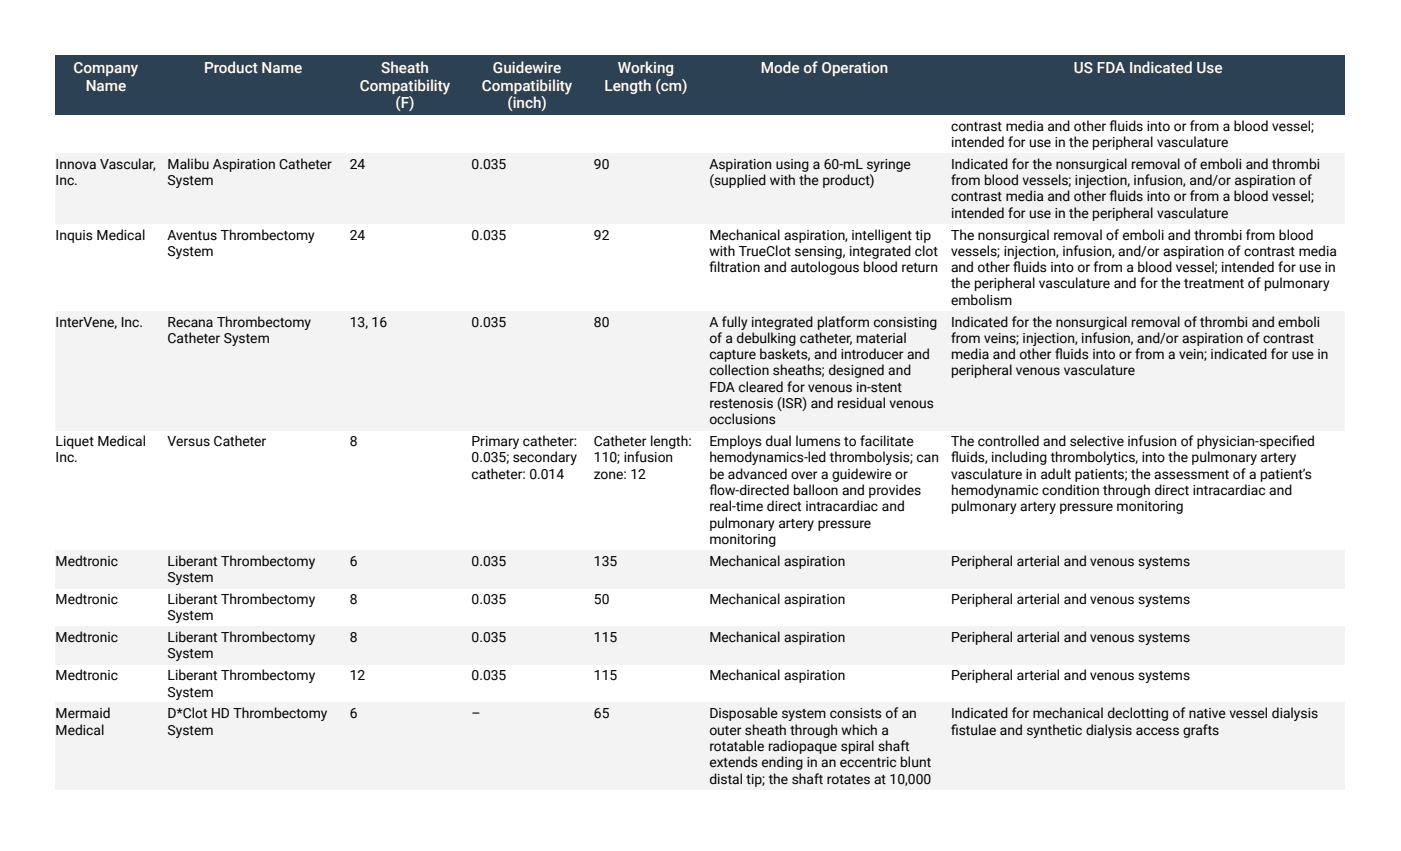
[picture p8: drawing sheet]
<svg xmlns="http://www.w3.org/2000/svg" width="356mm" height="216mm" viewBox="0 0 356 216" stroke-linecap="round" stroke-linejoin="round" font-family="sans-serif">
<defs><g id="words">
<g font-size="3.9" fill="#fff">
<text x="18.7" y="18.4">Company</text>
<text x="21.8" y="23">Name</text>
<text x="51.8" y="18.4">Product Name</text>
<text x="91.3" y="23">Compatibility</text>
<text x="96.8" y="18.4">Sheath</text>
<text x="122.3" y="23">Compatibility</text>
<text x="125.1" y="18.4">Guidewire</text>
<text x="153.4" y="23">Length (cm)</text>
<text x="156.8" y="18.4">Working</text>
<text x="193.1" y="18.4">Mode of Operation</text>
<text x="272.6" y="18.4">US FDA Indicated Use</text>
<text x="100.4" y="27.5">(F)</text>
<text x="128.8" y="27.5">(inch)</text>
</g>
<g font-size="3.5">
<text x="241.4" y="33.1">contrast media and other f</text>
<text x="281.6" y="33.1">luids into or from a blood vessel;</text>
<text x="241.4" y="37.3">intended for use in the peripheral vasculature</text>
<text x="14.1" y="42.8">Innova Vascular,</text>
<text x="14.1" y="47">Inc.</text>
<text x="42.5" y="42.8">Malibu Aspiration Catheter</text>
<text x="42.5" y="47">System</text>
<text x="88.8" y="42.8">24</text>
<text x="119.7" y="42.8">0.035</text>
<text x="150.7" y="42.8">90</text>
<text x="180" y="42.8">Aspiration using a 60-mL syringe</text>
<text x="180" y="47">(supplied with the product)</text>
<text x="241.4" y="42.8">Indicated for the nonsurgical removal of emboli and thrombi</text>
<text x="241.4" y="47">from blood vessels; injection, infusion, and/or aspiration of</text>
<text x="241.4" y="51.1">contrast media and other f</text>
<text x="281.6" y="51.1">luids into or from a blood vessel;</text>
<text x="241.4" y="55.2">intended for use in the peripheral vasculature</text>
<text x="14.1" y="60.8">Inquis Medical</text>
<text x="42.5" y="60.8">Aventus Thrombectomy</text>
<text x="42.5" y="64.9">System</text>
<text x="88.8" y="60.8">24</text>
<text x="119.7" y="60.8">0.035</text>
<text x="150.7" y="60.8">92</text>
<text x="180" y="60.8">Mechanical aspiration, intelligent tip</text>
<text x="180" y="64.9">with TrueClot sensing, integrated clot</text>
<text x="241.4" y="60.8">The nonsurgical removal of emboli and thrombi from blood</text>
<text x="241.4" y="64.9">vessels; injection, infusion, and/or aspiration of contrast media</text>
<text x="180" y="69">f</text>
<text x="180" y="69">iltration and autologous blood return</text>
<text x="241.4" y="69">and other f</text>
<text x="257.2" y="69">luids into or from a blood vessel; intended for use in</text>
<text x="241.4" y="73.2">the peripheral vasculature and for the treatment of pulmonary</text>
<text x="241.4" y="77.3">embolism</text>
<text x="14.1" y="82.9">InterVene, Inc.</text>
<text x="42.5" y="82.9">Recana Thrombectomy</text>
<text x="88.8" y="82.9">13, 16</text>
<text x="119.7" y="82.9">0.035</text>
<text x="150.7" y="82.9">80</text>
<text x="180" y="82.9">A fully integrated platform consisting</text>
<text x="241.4" y="82.9">Indicated for the nonsurgical removal of thrombi and emboli</text>
<text x="42.5" y="87">Catheter System</text>
<text x="180" y="87">of a debulking catheter, material</text>
<text x="241.4" y="87">from veins; injection, infusion, and/or aspiration of contrast</text>
<text x="180" y="91.1">capture baskets, and introducer and</text>
<text x="180" y="95.3">collection sheaths; designed and</text>
<text x="241.4" y="91.1">media and other f</text>
<text x="241.4" y="95.3">peripheral venous vasculature</text>
<text x="267.8" y="91.1">luids into or from a vein; indicated for use in</text>
<text x="180" y="99.4">FDA cleared for venous in-stent</text>
<text x="180" y="103.5">restenosis (ISR) and residual venous</text>
<text x="180" y="107.7">occlusions</text>
<text x="14.1" y="113.2">Liquet Medical</text>
<text x="42.5" y="113.2">Versus Catheter</text>
<text x="88.8" y="113.2">8</text>
<text x="119.7" y="113.2">Primary catheter:</text>
<text x="150.7" y="113.2">Catheter length:</text>
<text x="180" y="113.2">Employs dual lumens to facilitate</text>
<text x="241.4" y="113.2">The controlled and selective infusion of physician-specif</text>
<text x="328" y="113.2">ied</text>
<text x="14.1" y="117.3">Inc.</text>
<text x="119.7" y="117.3">0.035; secondary</text>
<text x="150.7" y="117.3">110; infusion</text>
<text x="180" y="117.3">hemodynamics-led thrombolysis; can</text>
<text x="241.4" y="117.3">f</text>
<text x="241.4" y="117.3">luids, including thrombolytics, into the pulmonary artery</text>
<text x="119.7" y="121.5">catheter: 0.014</text>
<text x="150.7" y="121.5">zone: 12</text>
<text x="180" y="121.5">be advanced over a guidewire or</text>
<text x="180" y="125.6">f</text>
<text x="180" y="125.6">low-directed balloon and provides</text>
<text x="241.4" y="121.5">vasculature in adult patients; the assessment of a patient’s</text>
<text x="241.4" y="125.6">hemodynamic condition through direct intracardiac and</text>
<text x="180" y="129.7">real-time direct intracardiac and</text>
<text x="241.4" y="129.7">pulmonary artery pressure monitoring</text>
<text x="180" y="133.9">pulmonary artery pressure</text>
<text x="14.1" y="143.6">Medtronic</text>
<text x="42.5" y="143.6">Liberant Thrombectomy</text>
<text x="88.8" y="143.6">6</text>
<text x="119.7" y="143.6">0.035</text>
<text x="150.7" y="143.6">135</text>
<text x="180" y="138">monitoring</text>
<text x="180" y="143.6">Mechanical aspiration</text>
<text x="241.4" y="143.6">Peripheral arterial and venous systems</text>
<text x="42.5" y="147.7">System</text>
<text x="14.1" y="153.2">Medtronic</text>
<text x="42.5" y="153.2">Liberant Thrombectomy</text>
<text x="88.8" y="153.2">8</text>
<text x="119.7" y="153.2">0.035</text>
<text x="150.7" y="153.2">50</text>
<text x="180" y="153.2">Mechanical aspiration</text>
<text x="241.4" y="153.2">Peripheral arterial and venous systems</text>
<text x="42.5" y="157.4">System</text>
<text x="14.1" y="162.9">Medtronic</text>
<text x="42.5" y="162.9">Liberant Thrombectomy</text>
<text x="42.5" y="167">System</text>
<text x="88.8" y="162.9">8</text>
<text x="119.7" y="162.9">0.035</text>
<text x="150.7" y="162.9">115</text>
<text x="180" y="162.9">Mechanical aspiration</text>
<text x="241.4" y="162.9">Peripheral arterial and venous systems</text>
<text x="14.1" y="172.6">Medtronic</text>
<text x="42.5" y="172.6">Liberant Thrombectomy</text>
<text x="88.8" y="172.6">12</text>
<text x="119.7" y="172.6">0.035</text>
<text x="150.7" y="172.6">115</text>
<text x="180" y="172.6">Mechanical aspiration</text>
<text x="241.4" y="172.6">Peripheral arterial and venous systems</text>
<text x="42.5" y="176.7">System</text>
<text x="14.1" y="182.3">Mermaid</text>
<text x="42.5" y="182.3">D*Clot HD Thrombectomy</text>
<text x="88.8" y="182.3">6</text>
<text x="119.7" y="182.3">–</text>
<text x="150.7" y="182.3">65</text>
<text x="180" y="182.3">Disposable system consists of an</text>
<text x="241.4" y="182.3">Indicated for mechanical declotting of native vessel dialysis</text>
<text x="14.1" y="186.4">Medical</text>
<text x="42.5" y="186.4">System</text>
<text x="180" y="186.4">outer sheath through which a</text>
<text x="180" y="190.5">rotatable radiopaque spiral shaft</text>
<text x="241.4" y="186.4">f</text>
<text x="241.4" y="186.4">istulae and synthetic dialysis access grafts</text>
<text x="180" y="194.7">extends ending in an eccentric blunt</text>
<text x="180" y="198.8">distal tip; the shaft rotates at 10,000</text>
</g>
</g></defs>
<g fill="#f3f3f3">
<path d="M240 178.3h101.5v22.1h-101.5z"/>
<path d="M178.6 178.3h61.4v22.1h-61.4z"/>
<path d="M149.3 178.3h29.3v22.1h-29.3z"/>
<path d="M118.3 178.3h31v22.1h-31z"/>
<path d="M87.4 178.3h30.9v22.1h-30.9z"/>
<path d="M41.1 178.3h46.3v22.1h-46.3z"/>
<path d="M14.1 178.3h27v22.1h-27z"/>
<path d="M240 158.9h101.5v9.7h-101.5z"/>
<path d="M178.6 158.9h61.4v9.7h-61.4z"/>
<path d="M149.3 158.9h29.3v9.7h-29.3z"/>
<path d="M118.3 158.9h31v9.7h-31z"/>
<path d="M87.4 158.9h30.9v9.7h-30.9z"/>
<path d="M41.1 158.9h46.3v9.7h-46.3z"/>
<path d="M14.1 158.9h27v9.7h-27z"/>
<path d="M240 139.6h101.5v9.7h-101.5z"/>
<path d="M178.6 139.6h61.4v9.7h-61.4z"/>
<path d="M149.3 139.6h29.3v9.7h-29.3z"/>
<path d="M118.3 139.6h31v9.7h-31z"/>
<path d="M87.4 139.6h30.9v9.7h-30.9z"/>
<path d="M41.1 139.6h46.3v9.7h-46.3z"/>
<path d="M14.1 139.6h27v9.7h-27z"/>
<path d="M240 78.9h101.5v30.3h-101.5z"/>
<path d="M178.6 78.9h61.4v30.3h-61.4z"/>
<path d="M149.3 78.9h29.3v30.3h-29.3z"/>
<path d="M118.3 78.9h31v30.3h-31z"/>
<path d="M87.4 78.9h30.9v30.3h-30.9z"/>
<path d="M41.1 78.9h46.3v30.3h-46.3z"/>
<path d="M14.1 78.9h27v30.3h-27z"/>
<path d="M240 38.8h101.5v18h-101.5z"/>
<path d="M178.6 38.8h61.4v18h-61.4z"/>
<path d="M149.3 38.8h29.3v18h-29.3z"/>
<path d="M118.3 38.8h31v18h-31z"/>
<path d="M87.4 38.8h30.9v18h-30.9z"/>
<path d="M41.1 38.8h46.3v18h-46.3z"/>
<path d="M14.1 38.8h27v18h-27z"/>
</g>
<g fill="#2d4154">
<path d="M240 14.1h101.5v15.1h-101.5z"/>
<path d="M178.6 14.1h61.4v15.1h-61.4z"/>
<path d="M149.3 14.1h29.3v15.1h-29.3z"/>
<path d="M118.3 14.1h31v15.1h-31z"/>
<path d="M87.4 14.1h30.9v15.1h-30.9z"/>
<path d="M41.1 14.1h46.3v15.1h-46.3z"/>
<path d="M14.1 14.1h27v15.1h-27z"/>
</g>
<use href="#words"/>
</svg>
